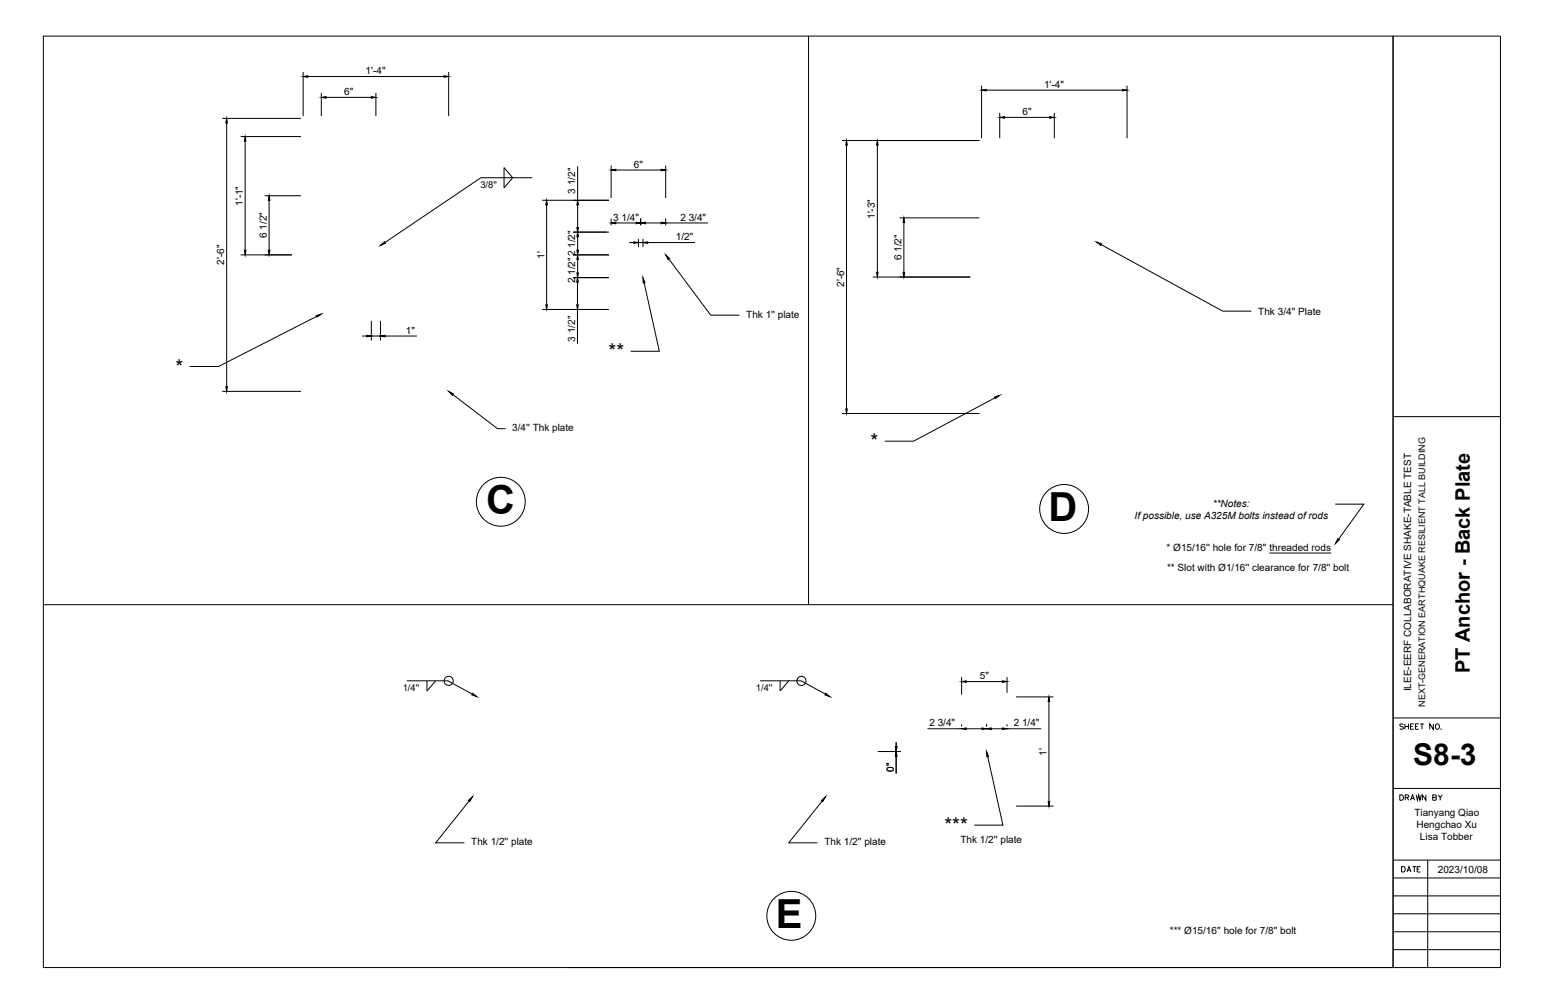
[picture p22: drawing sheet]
<svg xmlns="http://www.w3.org/2000/svg" width="432mm" height="279mm" viewBox="0 0 432 279" stroke-linecap="round" stroke-linejoin="round" font-family="sans-serif">
<defs><g id="words">
<g font-size="11.2">
<text x="135.8" y="143.4">C</text>
<text x="292.9" y="145.3">D</text>
<text x="216.7" y="258.9">E</text>
</g>
<text font-size="8.4" x="394.7" y="213.6">S8-3</text>
<g font-size="5.6">
<text x="170" y="100.1">**</text>
<text x="49" y="104.3">*</text>
<text x="243.2" y="125.2">*</text>
<text x="410.5" y="187.9" transform="rotate(-90 410.5 187.9)">PT Anchor - Back Plate</text>
<text x="263.8" y="232.3">***</text>
</g>
<text font-size="4.4" x="390.5" y="244.5">DATE</text>
<g font-size="2.8">
<text x="102.1" y="20.7">1'-4&quot;</text>
<text x="96.1" y="26.5">6&quot;</text>
<text x="291.6" y="24.5">1'-4&quot;</text>
<text x="285.6" y="32.1">6&quot;</text>
<text x="177.1" y="46.8">6&quot;</text>
<text x="67.8" y="57.5" transform="rotate(-90 67.8 57.5)">1'-1&quot;</text>
<text x="160.7" y="54.1" transform="rotate(-90 160.7 54.1)">3 1/2&quot;</text>
<text x="171.3" y="61.6">3 1/4&quot;</text>
<text x="190" y="61.6">2 3/4&quot;</text>
<text x="244.4" y="61.1" transform="rotate(-90 244.4 61.1)">1'-3&quot;</text>
<text x="74.5" y="66.5" transform="rotate(-90 74.5 66.5)">6 1/2&quot;</text>
<text x="188.8" y="67">1/2&quot;</text>
<text x="62.6" y="73.9" transform="rotate(-90 62.6 73.9)">2'-6&quot;</text>
<text x="152" y="72.3" transform="rotate(-90 152 72.3)">1'</text>
<text x="251.8" y="72.6" transform="rotate(-90 251.8 72.6)">6 1/2&quot;</text>
<text x="160.7" y="79.1" transform="rotate(-90 160.7 79.1)">2 1/2&quot;2 1/2&quot;</text>
<text x="235.8" y="80.1" transform="rotate(-90 235.8 80.1)">2'-6&quot;</text>
<text x="208.4" y="88.7">Thk 1'' plate</text>
<text x="351.5" y="87.9">Thk 3/4'' Plate</text>
<text x="113.4" y="93.2">1&quot;</text>
<text x="160.6" y="95.4" transform="rotate(-90 160.6 95.4)">3 1/2&quot;</text>
<text x="143.1" y="120.4">3/4'' Thk plate</text>
<text x="338.7" y="141.4">**Notes:</text>
<text x="316.9" y="144.8">If possible, use A325M bolts instead of rods</text>
<text x="325.8" y="153.8">* Ø15/16'' hole for 7/8'' threaded rods</text>
<text x="326" y="159.3">** Slot with Ø1/16'' clearance for 7/8'' bolt</text>
<text x="273.7" y="189.6">5&quot;</text>
<text x="394.1" y="193" transform="rotate(-90 394.1 193)">ILEE-EERF COLLABORATIVE SHAKE-TABLE TEST</text>
<text x="259.6" y="202.7">2 3/4&quot;</text>
<text x="283.1" y="202.7">2 1/4&quot;</text>
<text x="249.6" y="215.4" transform="rotate(-90 249.6 215.4)">0&quot;</text>
<text x="292.3" y="210.9" transform="rotate(-90 292.3 210.9)">1'</text>
<text x="395" y="227.8">Tianyang Qiao</text>
<text x="395.6" y="231.1">Hengchao Xu</text>
<text x="131.6" y="236">Thk 1/2'' plate</text>
<text x="230.3" y="236">Thk 1/2'' plate</text>
<text x="268.3" y="235.3">Thk 1/2'' plate</text>
<text x="396.6" y="234.4">Lisa Tobber</text>
<text x="401.6" y="243.6">2023/10/08</text>
<text x="326.7" y="260.8">*** Ø15/16'' hole for 7/8'' bolt</text>
</g>
<g font-size="2.6">
<text x="134.2" y="52.5">3/8''</text>
<text x="112.5" y="192.9">1/4''</text>
<text x="211.1" y="192.9">1/4''</text>
</g>
<text font-size="2.5" x="398.1" y="197.2" transform="rotate(-90 398.1 197.2)">NEXT-GENERATION EARTHQUAKE RESILIENT TALL BUILDING</text>
</g></defs>
<!-- layer: SolidLine -->
<g fill="none" stroke="#000" stroke-width=".28">
<path d="M12.1 10.1h377v260h-377zM389.1 10.1h30v260h-260M389.1 116.3h30M389.1 200.4h30M392 202.3l-.4-.2h-.5l-.1 .4 .8 .4 .2 .4-.4 .3-.6-.3M392.4 202.1v1.5M392.4 202.8h1M393.4 202.1v1.5M394 202.8h.5M394.9 202.1h-.9v1.5h.9M395.3 202.8h.6M396.2 202.1h-.9v1.5h.9"/>
<path d="M396.7 202.1h1M397.2 202.1v1.5M400.3 202.1v1.5l-1-1.5v1.5M401.2 202.1a.7 .7 0 0 1 .9 .7 .7 .7 0 0 1-.9 .7l-.3-.5zM402.5 203.4l.1 .1M389.1 220.1h30M391 221.9h.5a.8 .8 0 0 1 .5 .7 .8 .8 0 0 1-.5 .8h-.5zM392.5 222.6l.8-.1 .2-.3-.4-.3h-.6v1.5M393 222.6l.5 .8M394 223.4l.5-1.5 .6 1.5M394.2 222.9h.7M395.5 221.9l.4 1.5 .3-1.5 .4 1.5 .4-1.5"/>
<path d="M398.3 221.9v1.5l-1-1.5v1.5M400.2 222.6l.8-.1 .1-.5-.9-.1v1.5l.8-.1 .2-.4-.4-.3M401.7 221.9l.6 .7 .5-.7M402.3 222.6v.8M389.1 240.1h30M389.1 245.1h30M389.1 250.1h30M389.1 255.1h30M398.8 240.1v30M389.1 260.1h30M389.1 265.1h30"/>
</g>
<!-- layer: Leader -->
<path d="M389.1 10.1v260" fill="none" stroke="#000" stroke-width=".28"/>
<!-- layer: Note -->
<g fill="#000" stroke="#000" stroke-width=".28">
<path d="M63.3 33l.2 1.3h-.4zM68.5 38.1l.2 1.3h-.4zM84.7 21.4l1.3-.3v.5zM89.7 27.2l1.4-.2v.4zM103.7 27l1.3 .2-1.3 .2zM124 21.1l1.3 .3-1.3 .2zM274.2 25.2l1.3-.2v.4zM279.2 32.8l1.3-.2v.4zM293.2 32.6l1.3 .2-1.3 .2zM313.5 25l1.3 .2-1.3 .2zM75.2 54.6l.2 1.3h-.4zM152.7 55.9l.2 1.3h-.5z"/>
<path d="M170.7 47.5l1.3-.3v.5zM184.6 47.2l1.3 .3-1.3 .2zM236.4 39.2l.2 1.3h-.4zM245 39.2l.3 1.3h-.5zM68.3 69.8h.4l-.2 1.3zM75 69.8h.4l-.2 1.3zM106.3 68.5l1.1-1 .3 .4zM161.3 64.8l.3 1.3h-.5zM161.1 69.8h.5l-.3 1.3zM161.3 71.1l.2 1.3h-.4zM161.1 76.2h.4l-.2 1.3zM170.7 62.2l1.3-.2v.5z"/>
<path d="M177 67.5l1.3 .2-1.3 .2zM177.7 62l1.2 .2-1.2 .3zM179.6 77.5l.5 1.4-.4 .1zM178.9 62.2l1.4-.2v.5zM179.6 67.7l1.3-.2v.4zM184.6 62l1.3 .2-1.3 .3zM185.9 71.1l1.1 1.1-.4 .3zM244.8 76h.5l-.3 1.3zM252.2 76h.5l-.2 1.3zM252.5 60.8l.2 1.3h-.5zM88.3 88.1l1.4-.4-1.2 .8zM102.4 93.6l1.3 .2-1.3 .2z"/>
<path d="M106.3 93.8l1.3-.2v.4zM152.4 85.1h.5l-.2 1.3zM63.1 107.9h.4l-.2 1.3zM125.3 109.2l1.4 .7-.4 .4zM236.2 114.1h.4l-.2 1.3zM277.8 110.8l1.4-.5-1.2 1zM132 193.5l1.2 1-1.4-.5zM230.7 193.5l1.1 1-1.4-.5zM275.5 209.8l.6 1.4-.5 .1zM130.8 223.4l1.2-1-.8 1.3zM229.4 223.4l1.2-1-.8 1.3z"/>
</g>
<g fill="none" stroke="#000" stroke-width=".28">
<path d="M62.1 33h22M63.3 34.3v73.6M67.2 38.1h16.9M68.5 39.4v30.4M84.7 20.1v12.3M86 21.4h38M89.7 25.9v6.5M91.1 27.2h12.6M105 25.9v6.5M125.3 20.1v12.3M235.2 39.2h38.3M274.2 23.9v14.7"/>
<path d="M275.5 25.2h38M279.2 31.5v7.1M280.5 32.8h12.7M294.5 31.5v7.1M314.8 23.9v14.7M73.9 54.6h10.2M75.2 55.9v13.9M140.8 46.8l2.4 2.8-2.4 2.8zM148.7 49.6h-14.4l-26.8 18.1M151.4 55.9h18.7M152.7 57.2v27.9M170.7 46.2v9.1"/>
<path d="M172 47.5h12.6M185.9 46.2v9.1M236.4 40.5v73.6M245 40.5v35.5M67.2 71.1h14.3M160.1 71.1h10M160.1 64.8h10M160.1 77.5h10M161.3 66.1v3.7M161.3 72.4v3.8M170.7 61v1.9M172 62.2h5.7"/>
<path d="M175.7 67.7h1.3M178.3 66.7v2.3M178.3 67.7h1.3M178.9 61v1.9M179.6 66.7v2.3M179.9 79l4.3 19h-8.1M180.3 62.2h4.3M180.9 67.7h13.2M185.9 61v1.9M185.9 62.2h11.8M186.8 72.3l11.7 15.7h8M243.8 77.3h27.2"/>
<path d="M251.2 60.8h22.3M252.5 62.1v13.9M88.4 88.3l-27.4 14h-8M101.1 93.8h1.3M103.7 89.5v5.5M103.7 93.8h2.6M106.3 89.5v5.5M107.6 93.8h8.8M151.4 86.4h18.7M62.1 109.2h22M126.5 110.2l12.5 9.5h2.2M235.2 115.4h38.3"/>
<path d="M277.9 111l-22.8 12.1h-8M113.6 190h11.5l6.8 3.7M119.3 190v2.9l2.4-2.9M212.3 190h11.5l6.7 3.7M217.9 190v2.9l2.4-2.9M275.9 211.2l4.2 19.1h-8M131 223.6l-9.3 11.6h8M229.6 223.6l-9.3 11.6h8"/>
<circle cx="125.3" cy="190" r="1.28"/>
<circle cx="223.8" cy="190.1" r="1.28"/>
</g>
<!-- layer: 0 -->
<g fill="none" stroke="#000" stroke-width=".28">
<path d="M225.8 10.1v158.7M160.1 55.9h10M161.3 46.4v9.5M161.3 57.2v6.3M160 77.5h10.1M160.1 64.8h9.3M161.3 78.8v6.3M307.6 68.3l33.9 18.5h8M160 86.4h9.4M161.3 86.4v9.5M354.5 154.4h17.3M372.9 140.7h8l-7 9.8"/>
<path d="M12.1 168.8h377M268.6 189v4.9M269.9 190.2h10.1M281.3 189v4.4M283.8 194.5h10.4M293 195.8v27.9M245.2 209.8h6.3h-6.3M250.3 207.2v1.2M250.3 211.1v4.8M259 203.4h9.6M268.6 202.2v.6M269.9 203.4h4.4"/>
<path d="M275.5 202.2v.6M276.9 203.4h3.1M281.3 202.2v.6M281.3 203.4h9.5M283.8 225h10.4"/>
<circle cx="139.9" cy="140" r="6.8"/>
<circle cx="297.2" cy="142.1" r="6.8"/>
<circle cx="221" cy="255.6" r="6.8"/>
</g>
<g fill="#000" stroke="#000" stroke-width=".28">
<path d="M161.3 55.9l.3 1.3h-.5zM161.3 77.5l.2 1.3h-.4zM161.1 63.5h.5l-.3 1.3zM306.2 67.6l1.5 .5-.3 .4zM161.1 85.1h.4l-.2 1.3zM373.7 150.3l.4 .3-1.1 1.1zM268.6 190.2l1.3-.2v.5zM280 190l1.3 .2-1.3 .3zM293 194.5l.2 1.3h-.4zM250.1 208.4h.4l-.2 1.4zM250.3 209.8l.2 1.3h-.4zM268.6 203.4l1.3-.2v.4z"/>
<path d="M274.3 203.2l1.2 .2-1.2 .2zM275.5 203.4l1.4-.2v.4zM280 203.2l1.3 .2-1.3 .2zM292.8 223.7h.4l-.2 1.3z"/>
</g>
<use href="#words"/>
</svg>
